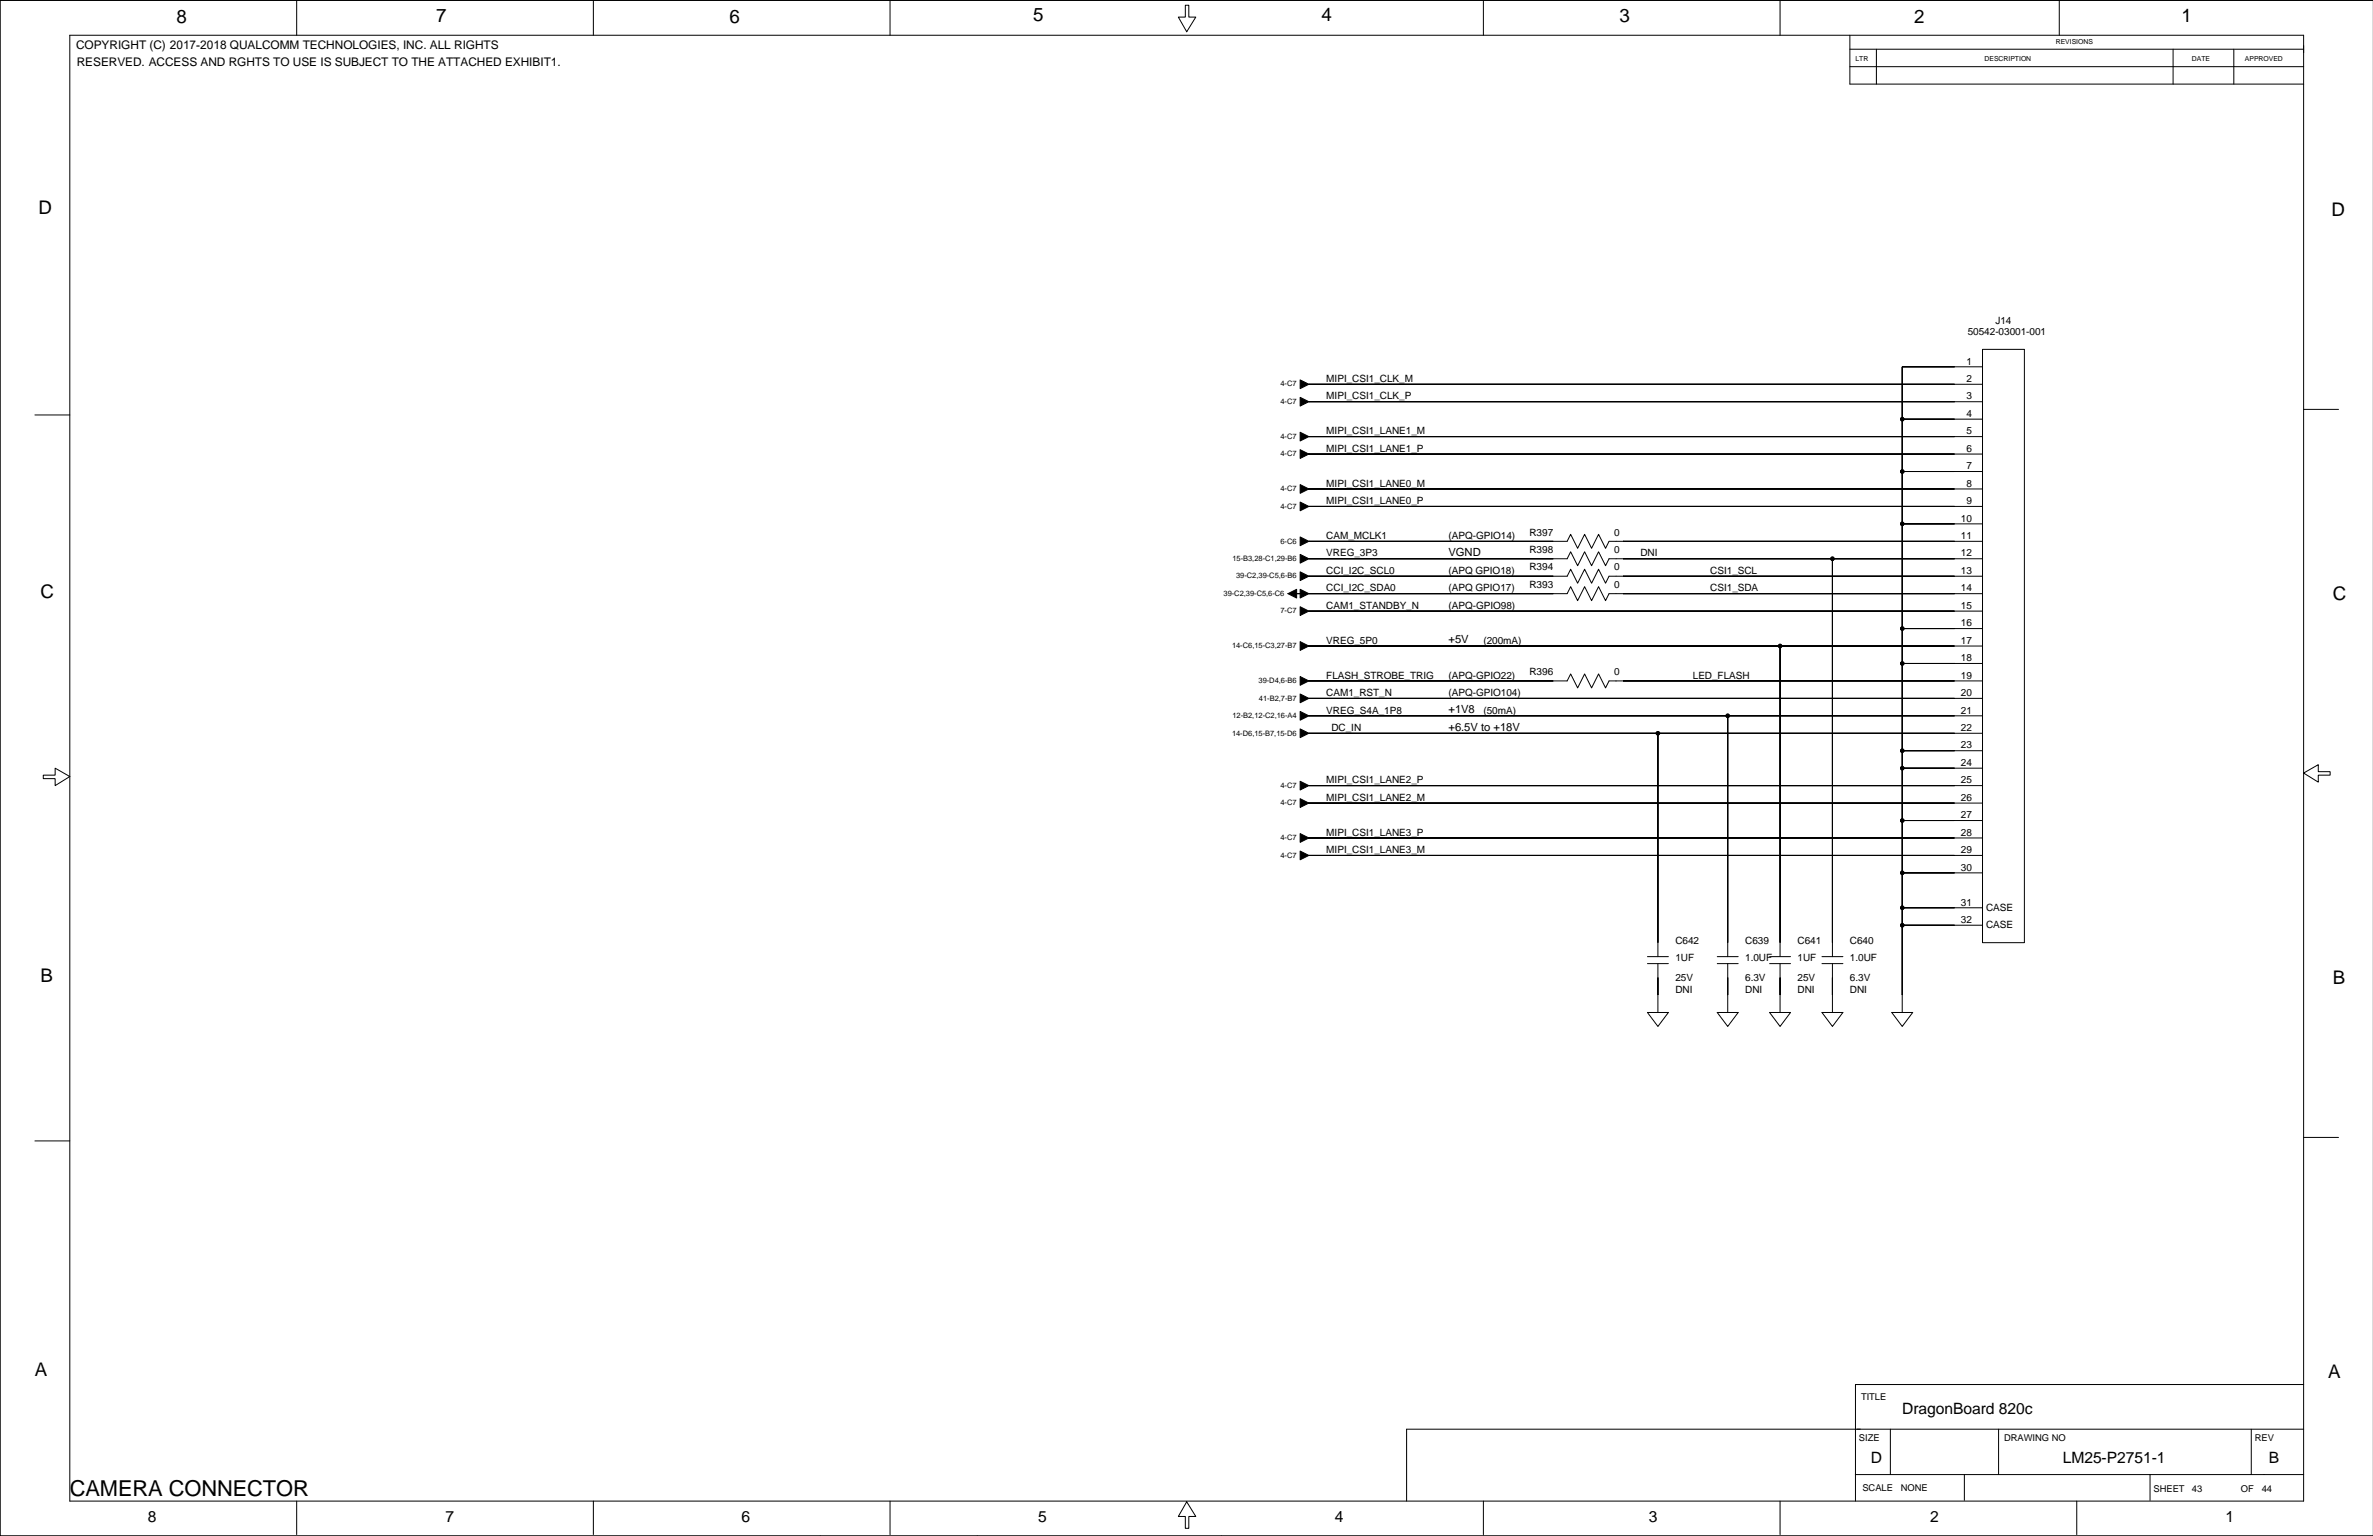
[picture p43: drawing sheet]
<svg xmlns="http://www.w3.org/2000/svg" width="863mm" height="559mm" viewBox="0 0 863 559" stroke-linecap="round" stroke-linejoin="round" font-family="sans-serif">
<defs><g id="words">
<text font-size="8" x="25.4" y="544.3">CAMERA CONNECTOR</text>
<g font-size="6.8">
<text x="64.2" y="8.2">8</text>
<text x="158.7" y="8">7</text>
<text x="265.4" y="8.2">6</text>
<text x="375.8" y="7.5">5</text>
<text x="480.7" y="7.5">4</text>
<text x="589.1" y="8">3</text>
<text x="696.3" y="8.2">2</text>
<text x="793.6" y="8">1</text>
<text x="14" y="77.8">D</text>
<text x="848.2" y="78.6">D</text>
<text x="14.7" y="217.5">C</text>
<text x="848.7" y="218.2">C</text>
<text x="14.7" y="357.1">B</text>
<text x="848.7" y="357.9">B</text>
<text x="12.7" y="500.6">A</text>
<text x="846.9" y="501.4">A</text>
</g>
<g font-size="5.7">
<text x="692" y="514.3">DragonBoard 820c</text>
<text x="680.6" y="532.1">D</text>
<text x="750.4" y="532.1">LM25-P2751-1</text>
<text x="825.3" y="532.1">B</text>
<text x="53.8" y="553.7">8</text>
<text x="162" y="553.7">7</text>
<text x="269.7" y="553.7">6</text>
<text x="377.6" y="553.7">5</text>
<text x="485.5" y="553.7">4</text>
<text x="599.8" y="553.7">3</text>
<text x="702.1" y="553.7">2</text>
<text x="809.6" y="553.7">1</text>
</g>
<g font-size="4.3">
<text x="27.7" y="18">COPYRIGHT (C) 2017-2018 QUALCOMM TECHNOLOGIES, INC. ALL RIGHTS</text>
<text x="27.9" y="24.1">RESERVED. ACCESS AND RGHTS TO USE IS SUBJECT TO THE ATTACHED EXHIBIT1.</text>
</g>
<g font-size="4.1">
<text x="526.9" y="202.3">VGND</text>
<text x="526.9" y="234.1">+5V</text>
<text x="526.9" y="259.5">+1V8</text>
<text x="526.9" y="265.8">+6.5V to +18V</text>
</g>
<g font-size="3.6">
<text x="725.9" y="118">J14</text>
<text x="715.8" y="121.8">50542-03001-001</text>
<text x="715.4" y="132.6">1</text>
<text x="482.5" y="139">MIPI_CSI1_CLK_M</text>
<text x="715.4" y="139">2</text>
<text x="482.5" y="145.3">MIPI_CSI1_CLK_P</text>
<text x="715.4" y="145.3">3</text>
<text x="715.4" y="151.7">4</text>
<text x="482.5" y="158">MIPI_CSI1_LANE1_M</text>
<text x="715.4" y="158">5</text>
<text x="482.5" y="164.4">MIPI_CSI1_LANE1_P</text>
<text x="715.4" y="164.4">6</text>
<text x="715.4" y="170.7">7</text>
<text x="482.5" y="177.1">MIPI_CSI1_LANE0_M</text>
<text x="715.4" y="177.1">8</text>
<text x="482.5" y="183.4">MIPI_CSI1_LANE0_P</text>
<text x="715.4" y="183.4">9</text>
<text x="713.4" y="189.8">10</text>
<text x="482.5" y="196.1">CAM_MCLK1</text>
<text x="526.9" y="196.1">(APQ-GPIO14)</text>
<text x="556.4" y="194.8">R397</text>
<text x="587.2" y="194.8">0</text>
<text x="713.4" y="196.1">11</text>
<text x="482.5" y="202.5">VREG_3P3</text>
<text x="556.4" y="201.2">R398</text>
<text x="587.2" y="201.2">0</text>
<text x="596.8" y="202.5">DNI</text>
<text x="713.4" y="202.5">12</text>
<text x="482.5" y="208.8">CCI_I2C_SCL0</text>
<text x="526.9" y="208.8">(APQ GPIO18)</text>
<text x="556.4" y="207.5">R394</text>
<text x="587.2" y="207.5">0</text>
<text x="622.2" y="208.8">CSI1_SCL</text>
<text x="713.4" y="208.8">13</text>
<text x="482.5" y="215.2">CCI_I2C_SDA0</text>
<text x="526.9" y="215.1">(APQ GPIO17)</text>
<text x="556.4" y="213.9">R393</text>
<text x="587.2" y="213.9">0</text>
<text x="622.2" y="215.1">CSI1_SDA</text>
<text x="713.4" y="215.1">14</text>
<text x="482.5" y="221.5">CAM1_STANDBY_N</text>
<text x="526.9" y="221.5">(APQ-GPIO98)</text>
<text x="713.4" y="221.5">15</text>
<text x="713.4" y="227.8">16</text>
<text x="482.5" y="234.2">VREG_5P0</text>
<text x="539.6" y="234.2">(200mA)</text>
<text x="713.4" y="234.2">17</text>
<text x="556.4" y="245.6">R396</text>
<text x="587.2" y="245.6">0</text>
<text x="713.4" y="240.5">18</text>
<text x="482.5" y="246.9">FLASH_STROBE_TRIG</text>
<text x="526.9" y="246.9">(APQ-GPIO22)</text>
<text x="615.8" y="246.9">LED_FLASH</text>
<text x="713.4" y="246.9">19</text>
<text x="482.5" y="253.2">CAM1_RST_N</text>
<text x="526.9" y="253.2">(APQ-GPIO104)</text>
<text x="713.4" y="253.2">20</text>
<text x="482.5" y="259.6">VREG_S4A_1P8</text>
<text x="539.6" y="259.6">(50mA)</text>
<text x="713.4" y="259.6">21</text>
<text x="484.3" y="265.9">DC_IN</text>
<text x="713.4" y="265.9">22</text>
<text x="713.4" y="272.3">23</text>
<text x="713.4" y="278.6">24</text>
<text x="482.5" y="285">MIPI_CSI1_LANE2_P</text>
<text x="713.4" y="285">25</text>
<text x="482.5" y="291.3">MIPI_CSI1_LANE2_M</text>
<text x="713.4" y="291.3">26</text>
<text x="713.4" y="297.7">27</text>
<text x="482.5" y="304">MIPI_CSI1_LANE3_P</text>
<text x="713.4" y="304">28</text>
<text x="482.5" y="310.4">MIPI_CSI1_LANE3_M</text>
<text x="713.4" y="310.4">29</text>
<text x="713.4" y="316.7">30</text>
<text x="713.4" y="329.4">31</text>
<text x="713.4" y="335.8">32</text>
<text x="722.5" y="331.3">CASE</text>
<text x="722.5" y="337.7">CASE</text>
<text x="609.5" y="343.3">C642</text>
<text x="634.9" y="343.3">C639</text>
<text x="653.9" y="343.3">C641</text>
<text x="672.9" y="343.3">C640</text>
<text x="609.5" y="349.7">1UF</text>
<text x="634.9" y="349.7">1.0UF</text>
<text x="653.9" y="349.7">1UF</text>
<text x="672.9" y="349.7">1.0UF</text>
<text x="609.5" y="356.7">25V</text>
<text x="634.9" y="356.7">6.3V</text>
<text x="653.9" y="356.7">25V</text>
<text x="672.9" y="356.7">6.3V</text>
<text x="609.5" y="361.2">DNI</text>
<text x="634.9" y="361.2">DNI</text>
<text x="653.9" y="361.2">DNI</text>
<text x="672.9" y="361.2">DNI</text>
</g>
<g font-size="3.4">
<text x="677" y="509.3">TITLE</text>
<text x="676.2" y="524.3">SIZE</text>
<text x="729.1" y="524.3">DRAWING NO</text>
<text x="820.2" y="524.3">REV</text>
<text x="677.5" y="542.6">SCALE</text>
<text x="691.4" y="542.6">NONE</text>
<text x="783.4" y="542.8">SHEET</text>
<text x="797.4" y="542.8">43</text>
<text x="815.2" y="542.8">OF</text>
<text x="822.8" y="542.8">44</text>
</g>
<g font-size="2.7">
<text x="465.8" y="140.6">4-C7</text>
<text x="465.8" y="147">4-C7</text>
<text x="465.8" y="159.7">4-C7</text>
<text x="465.8" y="166">4-C7</text>
<text x="465.8" y="178.7">4-C7</text>
<text x="465.8" y="185">4-C7</text>
<text x="465.8" y="197.7">6-C6</text>
<text x="448.3" y="204.1">15-B3,28-C1,29-B6</text>
<text x="449.7" y="210.4">39-C2,39-C5,6-B6</text>
<text x="445.1" y="216.8">39-C2,39-C5,6-C6</text>
<text x="465.8" y="223.1">7-C7</text>
<text x="448.2" y="235.8">14-C6,15-C3,27-B7</text>
<text x="457.8" y="248.5">39-D4,6-B6</text>
<text x="458" y="254.9">41-B2,7-B7</text>
<text x="448.3" y="261.2">12-B2,12-C2,16-A4</text>
<text x="448.2" y="267.6">14-D6,15-B7,15-D6</text>
<text x="465.8" y="286.6">4-C7</text>
<text x="465.8" y="293">4-C7</text>
<text x="465.8" y="305.7">4-C7</text>
<text x="465.8" y="312">4-C7</text>
</g>
<g font-size="2.5">
<text x="747.9" y="16.1">REVISIONS</text>
<text x="675" y="22.2">LTR</text>
<text x="722" y="22.2">DESCRIPTION</text>
<text x="797.4" y="22.2">DATE</text>
<text x="816.7" y="22.2">APPROVED</text>
</g>
</g></defs>
<g fill="none" stroke="#000" stroke-width=".36">
<path d="M25.4 12.8h812.6v533.3h-812.6zM107.9 .1v12.7M215.9 .1v12.7M323.8 .1v12.7M431.2 1.9h1.3v4.3h2.5l-3.3 5.4-3-5.4h2.5zM539.6 .1v12.7M647.6 .1v12.7M672.9 12.8v17.8h165.1M672.9 17.9h165.1M682.6 17.9v12.7M749.1 .1v12.7M790.5 17.9v12.7"/>
<path d="M812.6 17.9v12.7M672.9 24.3h165.1M476.1 139.8h.1M476.1 139.8h245.1M721.2 127.1h15.2v215.8h-15.2zM721.2 133.4h-29.2v234.9M12.7 151h12.7M476.1 158.8h.1M476.1 146.1h.1M476.1 146.1h245.1M476.1 158.8h245.1M692 152.5h29.2"/>
<path d="M838 148.9h12.7M476.1 165.2h.1M476.1 177.9h.1M476.1 165.2h245.1M476.1 177.9h245.1M692 171.5h29.2M476.1 196.9h.1M476.1 184.2h.1M476.1 196.9h94l1.3-2.5 2.5 5.1 2.5-5.1 2.6 5.1 2.5-5.1 2.6 5.1 1.2-2.6h135.9M476.1 184.2h245.1M692 190.6h29.2M471.7 216h3.2"/>
<path d="M476.1 216h.1M476.1 209.6h.1M476.1 203.3h.1M476.1 216h94l1.3-2.6 2.5 5.1 2.5-5.1 2.6 5.1 2.5-5.1 2.6 5.1 1.2-2.5h135.9M476.1 209.6h94l1.3-2.5 2.5 5.1 2.5-5.1 2.6 5.1 2.5-5.1 2.6 5.1 1.2-2.6h135.9M476.1 203.3h94l1.3-2.6 2.5 5.1 2.5-5.1 2.6 5.1 2.5-5.1 2.6 5.1 1.2-2.5h135.9M666.6 203.3v144.7M476.1 222.3h.1M476.1 235h.1M476.1 222.3h245.1M476.1 235h245.1M647.6 235v113"/>
<path d="M692 228.7h29.2M476.1 254.1h.1M476.1 247.7h.1M476.1 247.7h94l1.3-2.5 2.5 5.1 2.5-5.1 2.6 5.1 2.5-5.1 2.6 5.1 1.2-2.6h135.9M476.1 254.1h245.1M692 241.4h29.2M476.1 260.4h245.1M476.1 266.8h245.1M476.1 266.8h.1M476.1 260.4h.1M603.1 266.8v81.2M628.5 260.4v87.6"/>
<path d="M692 273.1h29.2M692 279.5h29.2M15.7 282h4.4v-2.5l5.3 3-5.3 3.3v-2.5h-4.4zM476.1 285.8h.1M476.1 292.2h.1M476.1 285.8h245.1M476.1 292.2h245.1M692 298.5h29.2M838 281.2l5.3-3v2.5h4.4v1.3h-4.4v2.5zM476.1 311.2h.1M476.1 304.9h.1M476.1 304.9h245.1"/>
<path d="M476.1 311.2h245.1M692 317.6h29.2M692 330.3h29.2M692 336.6h29.2M599.3 350.6h7.6M599.3 348h7.6M603.1 350.6v17.7M624.7 350.6h7.6M624.7 348h7.6M628.5 350.6v17.7M643.7 350.6h7.7M643.7 348h7.7"/>
<path d="M647.6 350.6v17.7M662.8 350.6h7.6M662.8 348h7.6M666.6 350.6v17.7M599.3 368.3h7.6l-3.8 5.1zM624.7 368.3h7.6l-3.8 5.1zM643.7 368.3h7.7l-3.8 5.1zM662.8 368.3h7.6l-3.8 5.1zM688.2 368.3h7.6l-3.8 5.1zM12.7 415.1h12.7M838 413.8h12.7M687.7 519.9v16.6"/>
<path d="M727 519.9v16.6M819 519.9v16.6M838 503.7h-163v42.4M838 519.9h-326.3v26.2M675 536.5h163M714.6 536.5v9.3M782.1 536.5v9.3M107.9 546.1v12.2M215.9 546.1v12.2M298.4 558.8h.1M323.8 546.1v12.2M355.5 558.8h.1"/>
<path d="M431.7 546.4l3.3 5.3h-2.5v4.3h-1.3v-4.3h-2.5zM444.4 558.8h.1M539.6 546.1v12.2M539.6 558.8h.1M647.6 546.1v12.2M755.5 546.1v12.2M863.3 558.8h-863.3v-558.7h863.3h-863.3v558.7"/>
<circle cx="692" cy="152.5" r=".63"/>
<circle cx="692" cy="171.5" r=".63"/>
<circle cx="692" cy="190.6" r=".63"/>
<circle cx="666.6" cy="203.3" r=".63"/>
<circle cx="647.6" cy="235" r=".63"/>
<circle cx="692" cy="228.7" r=".63"/>
<circle cx="692" cy="241.4" r=".63"/>
<circle cx="603.1" cy="266.8" r=".63"/>
<circle cx="628.5" cy="260.4" r=".63"/>
<circle cx="692" cy="273.1" r=".63"/>
<circle cx="692" cy="279.5" r=".63"/>
<circle cx="692" cy="298.5" r=".63"/>
<circle cx="692" cy="317.6" r=".63"/>
<circle cx="692" cy="330.3" r=".63"/>
<circle cx="692" cy="336.6" r=".63"/>
</g>
<g fill="#000" stroke="#000" stroke-width=".36">
<path d="M473 138.2l3.1 1.6-3.1 1.6z" fill-rule="evenodd"/>
<path d="M692 133.4v19.1z" fill-rule="evenodd"/>
<path d="M476.1 139.8h234.9z" fill-rule="evenodd"/>
<path d="M692 133.4h19z" fill-rule="evenodd"/>
<path d="M473 157.3l3.1 1.5-3.1 1.6z" fill-rule="evenodd"/>
<path d="M473 144.6l3.1 1.5-3.1 1.6z" fill-rule="evenodd"/>
<path d="M692 152.5v19z" fill-rule="evenodd"/>
<path d="M476.1 158.8h234.9z" fill-rule="evenodd"/>
<path d="M476.1 146.1h234.9z" fill-rule="evenodd"/>
<path d="M692 152.5h19z" fill-rule="evenodd"/>
<path d="M473 163.6l3.1 1.6-3.1 1.6z" fill-rule="evenodd"/>
<path d="M473 176.3l3.1 1.6-3.1 1.6z" fill-rule="evenodd"/>
<path d="M692 171.5v19.1z" fill-rule="evenodd"/>
<path d="M476.1 165.2h234.9z" fill-rule="evenodd"/>
<path d="M476.1 177.9h234.9z" fill-rule="evenodd"/>
<path d="M692 171.5h19z" fill-rule="evenodd"/>
<path d="M473 195.3l3.1 1.6-3.1 1.6z" fill-rule="evenodd"/>
<path d="M473 182.6l3.1 1.6-3.1 1.6z" fill-rule="evenodd"/>
<path d="M476.1 196.9h88.9z" fill-rule="evenodd"/>
<path d="M692 190.6v38.1z" fill-rule="evenodd"/>
<path d="M476.1 184.2h234.9z" fill-rule="evenodd"/>
<path d="M590.4 196.9h120.6z" fill-rule="evenodd"/>
<path d="M692 190.6h19z" fill-rule="evenodd"/>
<path d="M468.5 216l3.2-1.6v3.2z" fill-rule="evenodd"/>
<path d="M473 214.4l3.1 1.6-3.1 1.6z" fill-rule="evenodd"/>
<path d="M473 208l3.1 1.6-3.1 1.6z" fill-rule="evenodd"/>
<path d="M473 201.7l3.1 1.6-3.1 1.6z" fill-rule="evenodd"/>
<path d="M476.1 216h88.9z" fill-rule="evenodd"/>
<path d="M476.1 209.6h88.9z" fill-rule="evenodd"/>
<path d="M476.1 203.3h88.9z" fill-rule="evenodd"/>
<path d="M666.6 203.3v139.6z" fill-rule="evenodd"/>
<path d="M590.4 203.3h76.2z" fill-rule="evenodd"/>
<path d="M590.4 216h120.6z" fill-rule="evenodd"/>
<path d="M590.4 209.6h120.6z" fill-rule="evenodd"/>
<path d="M666.6 203.3h44.4z" fill-rule="evenodd"/>
<path d="M473 220.7l3.1 1.6-3.1 1.6z" fill-rule="evenodd"/>
<path d="M473 233.4l3.1 1.6-3.1 1.6z" fill-rule="evenodd"/>
<path d="M647.6 235v107.9z" fill-rule="evenodd"/>
<path d="M476.1 235h171.5z" fill-rule="evenodd"/>
<path d="M692 228.7v12.7z" fill-rule="evenodd"/>
<path d="M476.1 222.3h234.9z" fill-rule="evenodd"/>
<path d="M647.6 235h63.4z" fill-rule="evenodd"/>
<path d="M692 228.7h19z" fill-rule="evenodd"/>
<path d="M473 252.5l3.1 1.6-3.1 1.6z" fill-rule="evenodd"/>
<path d="M473 246.1l3.1 1.6-3.1 1.6z" fill-rule="evenodd"/>
<path d="M476.1 247.7h88.9z" fill-rule="evenodd"/>
<path d="M692 241.4v31.7z" fill-rule="evenodd"/>
<path d="M476.1 254.1h234.9z" fill-rule="evenodd"/>
<path d="M692 241.4h19z" fill-rule="evenodd"/>
<path d="M590.4 247.7h120.6z" fill-rule="evenodd"/>
<path d="M473 265.2l3.1 1.6-3.1 1.6z" fill-rule="evenodd"/>
<path d="M473 258.8l3.1 1.6-3.1 1.6z" fill-rule="evenodd"/>
<path d="M603.1 266.8v76.1z" fill-rule="evenodd"/>
<path d="M476.1 266.8h127z" fill-rule="evenodd"/>
<path d="M628.5 260.4v82.5z" fill-rule="evenodd"/>
<path d="M476.1 260.4h152.4z" fill-rule="evenodd"/>
<path d="M692 273.1v6.4z" fill-rule="evenodd"/>
<path d="M692 279.5v19z" fill-rule="evenodd"/>
<path d="M603.1 266.8h107.9z" fill-rule="evenodd"/>
<path d="M628.5 260.4h82.5z" fill-rule="evenodd"/>
<path d="M692 273.1h19z" fill-rule="evenodd"/>
<path d="M692 279.5h19z" fill-rule="evenodd"/>
<path d="M473 284.2l3.1 1.6-3.1 1.6z" fill-rule="evenodd"/>
<path d="M473 290.6l3.1 1.6-3.1 1.5z" fill-rule="evenodd"/>
<path d="M692 298.5v19.1z" fill-rule="evenodd"/>
<path d="M476.1 292.2h234.9z" fill-rule="evenodd"/>
<path d="M476.1 285.8h234.9z" fill-rule="evenodd"/>
<path d="M692 298.5h19z" fill-rule="evenodd"/>
<path d="M473 309.6l3.1 1.6-3.1 1.6z" fill-rule="evenodd"/>
<path d="M473 303.3l3.1 1.6-3.1 1.5z" fill-rule="evenodd"/>
<path d="M692 317.6v12.7z" fill-rule="evenodd"/>
<path d="M476.1 304.9h234.9z" fill-rule="evenodd"/>
<path d="M476.1 311.2h234.9z" fill-rule="evenodd"/>
<path d="M692 317.6h19z" fill-rule="evenodd"/>
<path d="M692 330.3v6.3z" fill-rule="evenodd"/>
<path d="M692 336.6v25.4z" fill-rule="evenodd"/>
<path d="M692 336.6h19z" fill-rule="evenodd"/>
<path d="M692 330.3h19z" fill-rule="evenodd"/>
<path d="M603.1 355.6v6.4z" fill-rule="evenodd"/>
<path d="M628.5 355.6v6.4z" fill-rule="evenodd"/>
<path d="M647.6 355.6v6.4z" fill-rule="evenodd"/>
<path d="M666.6 355.6v6.4z" fill-rule="evenodd"/>
<circle cx="692" cy="152.5" r=".63"/>
<circle cx="692" cy="171.5" r=".63"/>
<circle cx="692" cy="190.6" r=".63"/>
<circle cx="666.6" cy="203.3" r=".63"/>
<circle cx="647.6" cy="235" r=".63"/>
<circle cx="692" cy="228.7" r=".63"/>
<circle cx="692" cy="241.4" r=".63"/>
<circle cx="603.1" cy="266.8" r=".63"/>
<circle cx="628.5" cy="260.4" r=".63"/>
<circle cx="692" cy="273.1" r=".63"/>
<circle cx="692" cy="279.5" r=".63"/>
<circle cx="692" cy="298.5" r=".63"/>
<circle cx="692" cy="317.6" r=".63"/>
<circle cx="692" cy="330.3" r=".63"/>
<circle cx="692" cy="336.6" r=".63"/>
</g>
<use href="#words"/>
</svg>
